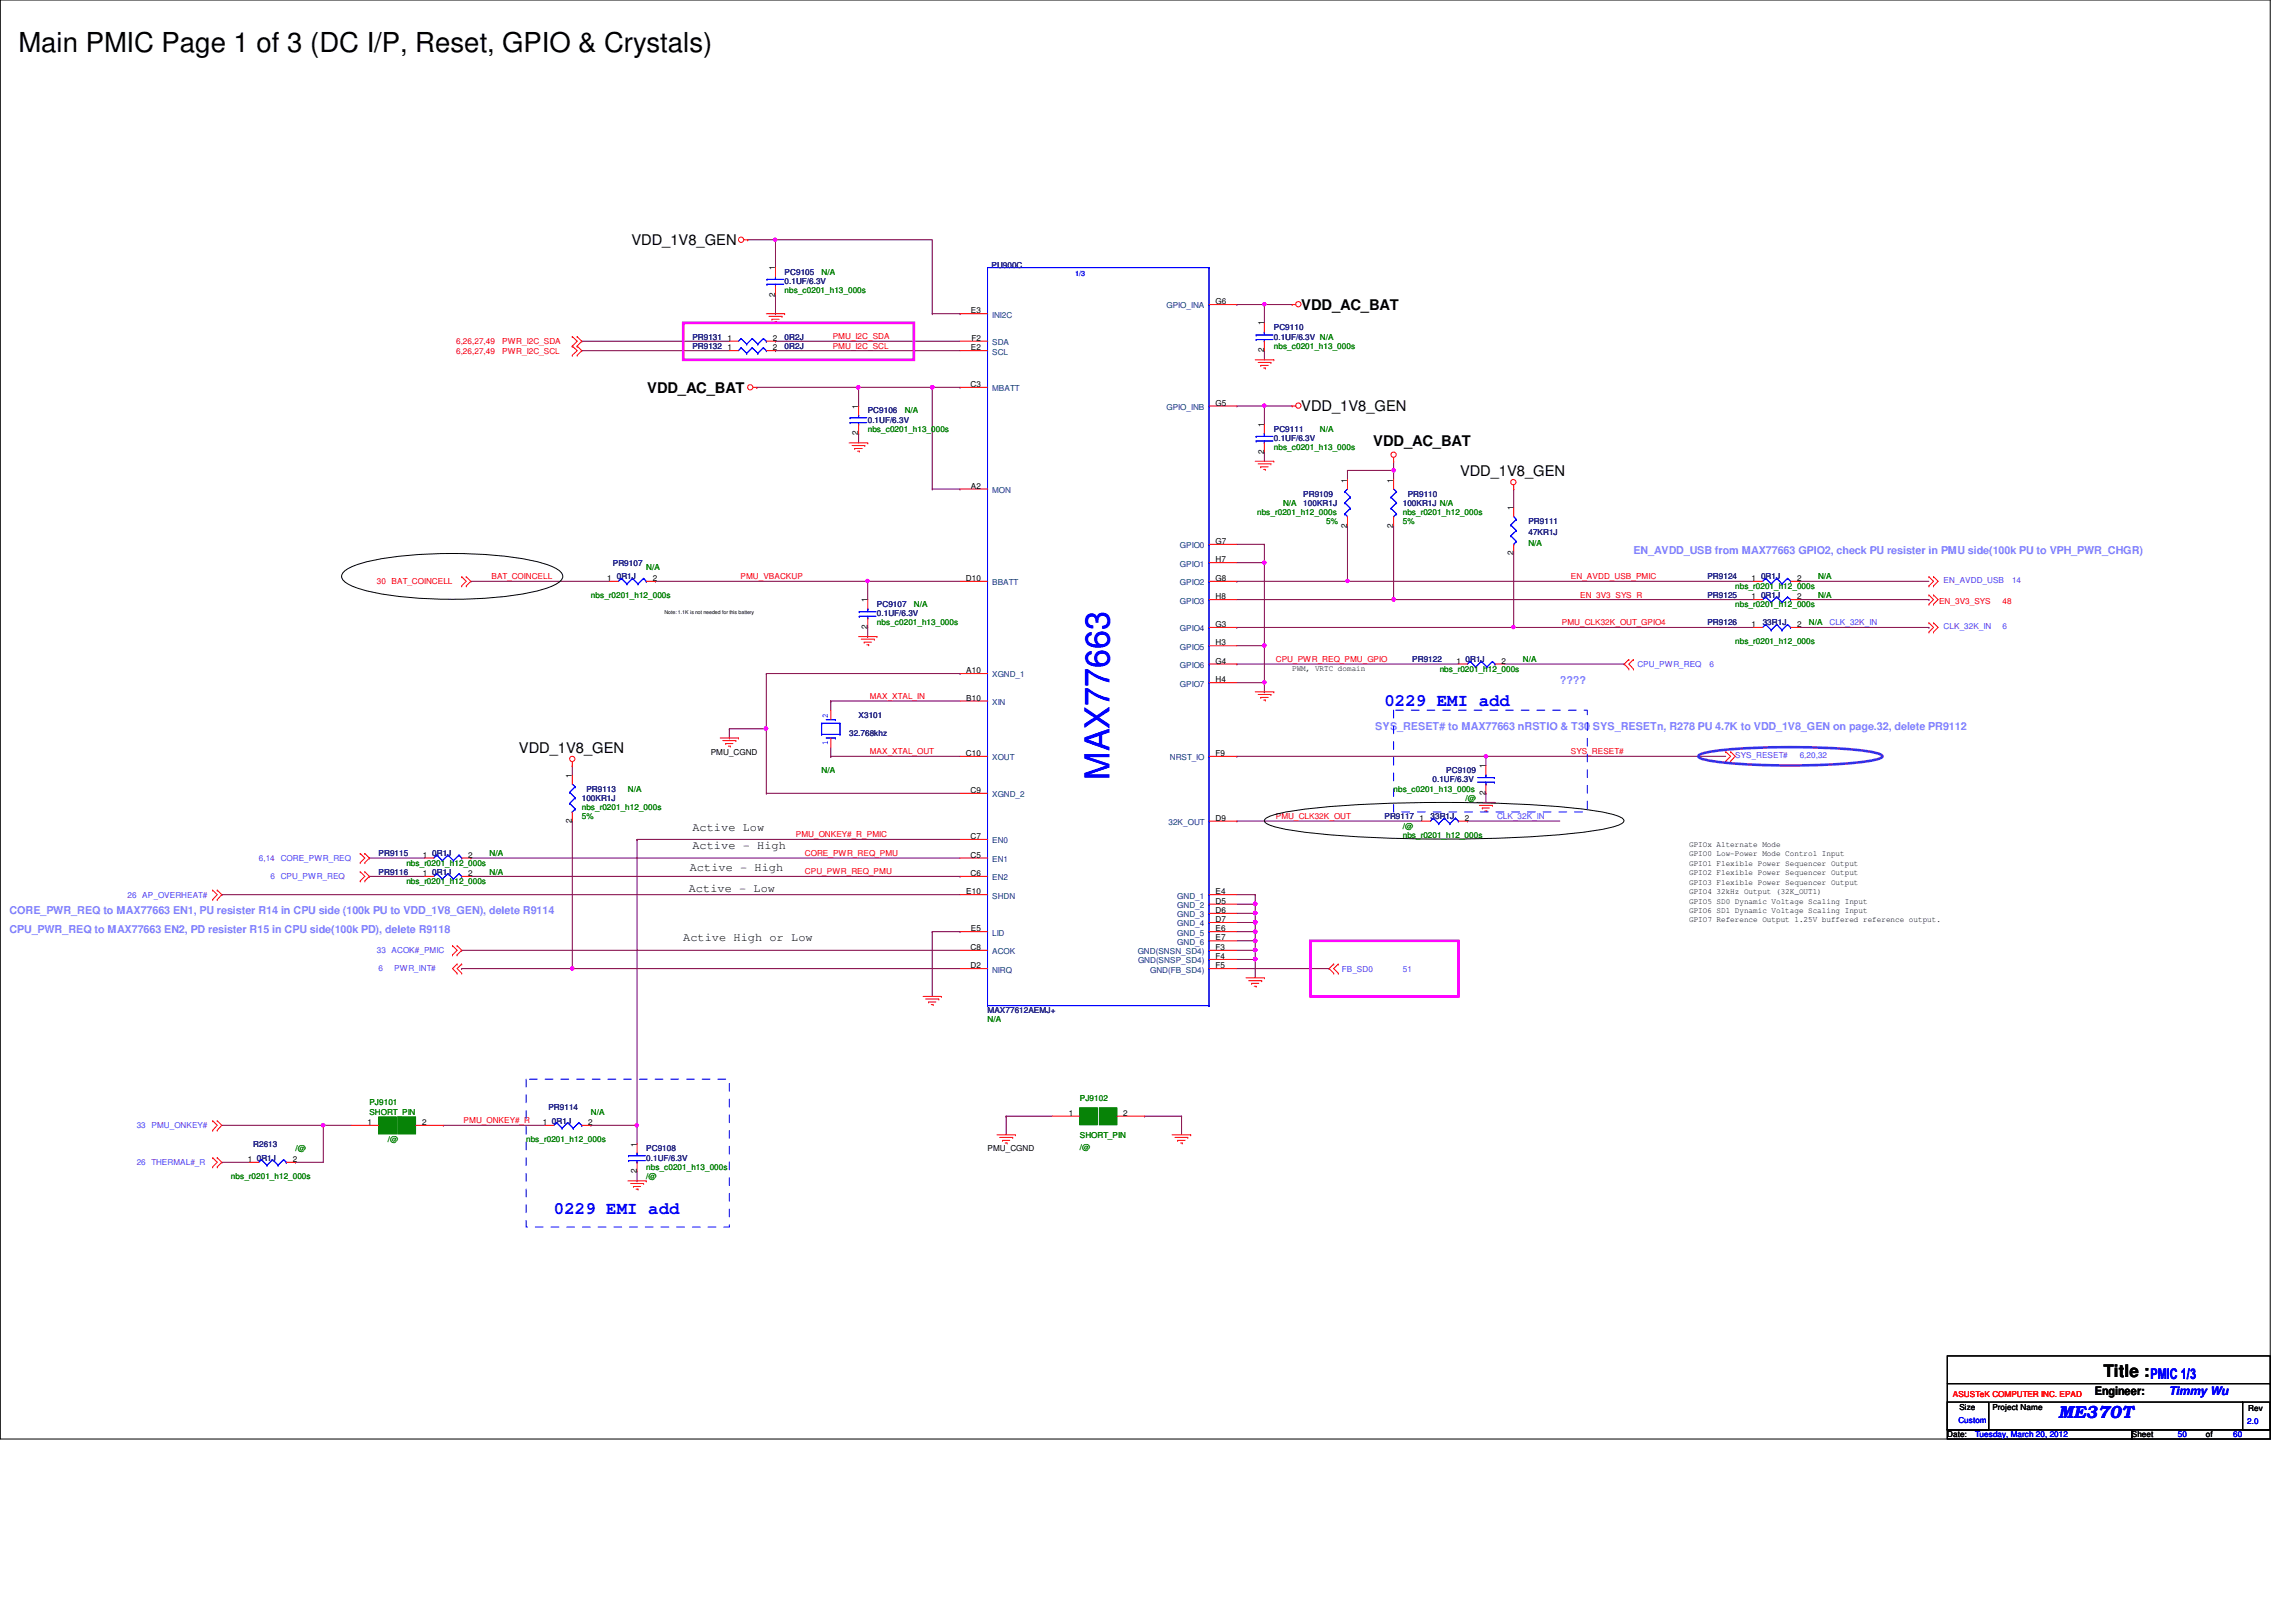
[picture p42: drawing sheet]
<svg xmlns="http://www.w3.org/2000/svg" width="297mm" height="210mm" viewBox="0 0 297 210" stroke-linecap="round" stroke-linejoin="round" font-family="sans-serif">
<defs><g id="words">
<text font-size="4.4" fill="#00f" x="143.5" y="100.9" transform="rotate(-90 143.5 100.9)">MAX77663</text>
<text font-size="3.6" x="2.4" y="6.8">Main PMIC Page 1 of 3 (DC I/P, Reset, GPIO &amp; Crystals)</text>
<g font-size="2.2" fill="#00f">
<text x="179.1" y="91.4">0229 EMI add</text>
<text x="71.7" y="157.1">0229 EMI add</text>
<text x="266.3" y="183.5">ME370T</text>
</g>
<text font-size="2.2" x="272.1" y="178.2">Title :</text>
<g font-size="1.9">
<text x="81.7" y="31.7">VDD_1V8_GEN</text>
<text x="168.4" y="40.1">VDD_AC_BAT</text>
<text x="83.7" y="50.8">VDD_AC_BAT</text>
<text x="168.4" y="53.1">VDD_1V8_GEN</text>
<text x="177.7" y="57.7">VDD_AC_BAT</text>
<text x="188.9" y="61.6">VDD_1V8_GEN</text>
<text x="67.1" y="97.5">VDD_1V8_GEN</text>
</g>
<text font-size="1.9" fill="#00f" x="278.2" y="178.5">PMIC 1/3</text>
<g font-size="1.5">
<text x="89.6" y="107.5">Active Low</text>
<text x="89.2" y="112.7">Active - High</text>
<text x="89.6" y="109.9">Active - High</text>
<text x="89.1" y="115.5">Active - Low</text>
<text x="88.4" y="121.8">Active High or Low</text>
<text x="271" y="180.5">Engineer:</text>
</g>
<text font-size="1.5" fill="#00f" x="280.6" y="180.5">Timmy Wu</text>
<g font-size="1.4" fill="#8080ff">
<text x="211.3" y="71.8">EN_AVDD_USB from MAX77663 GPIO2, check PU resister in PMU side(100k PU to VPH_PWR_CHGR)</text>
<text x="201.8" y="88.5">????</text>
<text x="177.9" y="94.4">SYS_RESET# to MAX77663 nRSTIO &amp; T30 SYS_RESETn, R278 PU 4.7K to VDD_1V8_GEN on page.32, delete PR9112</text>
<text x="1.2" y="118.3">CORE_PWR_REQ to MAX77663 EN1, PU resister R14 in CPU side (100k PU to VDD_1V8_GEN), delete R9114</text>
<text x="1.2" y="120.7">CPU_PWR_REQ to MAX77663 EN2, PD resister R15 in CPU side(100k PD), delete R9118</text>
</g>
<g font-size="1.1">
<text x="100.3" y="35" transform="rotate(-90 100.3 35)">1</text>
<text x="100.3" y="38.4" transform="rotate(-90 100.3 38.4)">2</text>
<text x="125.6" y="40.6">E3</text>
<text x="157.3" y="39.4">G6</text>
<text x="94.1" y="44.1">1</text>
<text x="94.1" y="45.3">1</text>
<text x="100" y="44.1">2</text>
<text x="100" y="45.3">2</text>
<text x="125.6" y="45.3">E2</text>
<text x="125.7" y="44.1">F2</text>
<text x="163.5" y="45.6" transform="rotate(-90 163.5 45.6)">2</text>
<text x="163.5" y="42.1" transform="rotate(-90 163.5 42.1)">1</text>
<text x="111" y="52.9" transform="rotate(-90 111 52.9)">1</text>
<text x="125.6" y="50.1">C3</text>
<text x="157.3" y="52.5">G5</text>
<text x="111" y="56.3" transform="rotate(-90 111 56.3)">2</text>
<text x="163.5" y="58.8" transform="rotate(-90 163.5 58.8)">2</text>
<text x="163.5" y="55.2" transform="rotate(-90 163.5 55.2)">1</text>
<text x="125.6" y="63.2">A2</text>
<text x="174.3" y="62.4" transform="rotate(-90 174.3 62.4)">1</text>
<text x="180.3" y="62.4" transform="rotate(-90 180.3 62.4)">1</text>
<text x="195.8" y="66" transform="rotate(-90 195.8 66)">1</text>
<text x="157.3" y="70.4">G7</text>
<text x="174.3" y="68.3" transform="rotate(-90 174.3 68.3)">2</text>
<text x="180.3" y="68.3" transform="rotate(-90 180.3 68.3)">2</text>
<text x="195.8" y="71.9" transform="rotate(-90 195.8 71.9)">2</text>
<text x="78.6" y="75.2">1</text>
<text x="84.5" y="75.2">2</text>
<text x="112.2" y="77.9" transform="rotate(-90 112.2 77.9)">1</text>
<text x="125" y="75.2">D10</text>
<text x="157.3" y="77.6">H8</text>
<text x="157.3" y="75.2">G8</text>
<text x="157.3" y="72.8">H7</text>
<text x="226.6" y="77.6">1</text>
<text x="226.6" y="75.2">1</text>
<text x="232.5" y="77.6">2</text>
<text x="232.5" y="75.2">2</text>
<text x="112.2" y="81.4" transform="rotate(-90 112.2 81.4)">2</text>
<text x="157.3" y="83.5">H3</text>
<text x="157.3" y="81.2">G3</text>
<text x="226.6" y="81.2">1</text>
<text x="232.5" y="81.2">2</text>
<text x="125" y="87.1">A10</text>
<text x="157.3" y="88.3">H4</text>
<text x="157.3" y="85.9">G4</text>
<text x="167.2" y="86.9">PWM, VRTC domain</text>
<text x="188.4" y="85.9">1</text>
<text x="194.3" y="85.9">2</text>
<text x="125" y="90.7">B10</text>
<text x="74" y="100.6" transform="rotate(-90 74 100.6)">1</text>
<text x="91.9" y="97.7">PMU_CGND</text>
<text x="125" y="97.8">C10</text>
<text x="157.3" y="97.8">F9</text>
<text x="192.2" y="99.4" transform="rotate(-90 192.2 99.4)">1</text>
<text x="74" y="106.5" transform="rotate(-90 74 106.5)">2</text>
<text x="125.6" y="102.6">C9</text>
<text x="157.3" y="106.2">D9</text>
<text x="183.6" y="106.2">1</text>
<text x="189.5" y="106.2">2</text>
<text x="192.2" y="102.9" transform="rotate(-90 192.2 102.9)">2</text>
<text x="54.7" y="111">1</text>
<text x="54.7" y="113.4">1</text>
<text x="60.6" y="111">2</text>
<text x="60.6" y="113.4">2</text>
<text x="125.6" y="113.4">C6</text>
<text x="125.6" y="111">C5</text>
<text x="125.6" y="108.6">C7</text>
<text x="218.5" y="109.6">GPIOx Alternate Mode</text>
<text x="218.5" y="110.8">GPIO0 Low-Power Mode Control Input</text>
<text x="218.5" y="112">GPIO1 Flexible Power Sequencer Output</text>
<text x="218.5" y="113.2">GPIO2 Flexible Power Sequencer Output</text>
<text x="125" y="115.7">E10</text>
<text x="157.3" y="119.3">D7</text>
<text x="157.3" y="118.2">D6</text>
<text x="157.3" y="117">D5</text>
<text x="157.3" y="115.7">E4</text>
<text x="218.5" y="114.5">GPIO3 Flexible Power Sequencer Output</text>
<text x="218.5" y="115.7">GPIO4 32kHz Output (32K_OUT1)</text>
<text x="218.5" y="116.9">GPIO5 SD0 Dynamic Voltage Scaling Input</text>
<text x="218.5" y="118.2">GPIO6 SD1 Dynamic Voltage Scaling Input</text>
<text x="218.5" y="119.4">GPIO7 Reference Output 1.25V buffered reference output.</text>
<text x="125.6" y="125.3">D2</text>
<text x="125.6" y="122.9">C8</text>
<text x="125.6" y="120.5">E5</text>
<text x="157.3" y="125.3">F5</text>
<text x="157.3" y="124.1">F4</text>
<text x="157.3" y="122.9">F3</text>
<text x="157.3" y="121.7">E7</text>
<text x="157.3" y="120.5">E6</text>
<text x="47.5" y="145.6">1</text>
<text x="54.6" y="145.6">2</text>
<text x="70.2" y="145.6">1</text>
<text x="76.1" y="145.6">2</text>
<text x="82.4" y="148.4" transform="rotate(-90 82.4 148.4)">1</text>
<text x="127.8" y="149">PMU_CGND</text>
<text x="138.3" y="144.4">1</text>
<text x="145.3" y="144.4">2</text>
<text x="32" y="150.4">1</text>
<text x="37.9" y="150.4">2</text>
<text x="82.4" y="151.8" transform="rotate(-90 82.4 151.8)">2</text>
<text x="253.5" y="182.4">Size</text>
<text x="257.8" y="182.4">Project Name</text>
<text x="290.9" y="182.5">Rev</text>
<text x="251.9" y="186">Date:</text>
<text x="275.8" y="186">Sheet</text>
<text x="285.4" y="186">of</text>
</g>
<g font-size="1.1" fill="#000080">
<text x="101.5" y="35.6">PC9105</text>
<text x="128.3" y="34.6">PU900C</text>
<text x="101.5" y="36.8">0.1UF/6.3V</text>
<text x="89.6" y="43.9">PR9131</text>
<text x="89.6" y="45.1">PR9132</text>
<text x="101.5" y="43.9">0R2J</text>
<text x="101.5" y="45.1">0R2J</text>
<text x="164.8" y="42.8">PC9110</text>
<text x="164.8" y="43.9">0.1UF/6.3V N/A</text>
<text x="112.3" y="53.5">PC9106</text>
<text x="112.3" y="54.7">0.1UF/6.3V</text>
<text x="164.8" y="55.9">PC9111</text>
<text x="164.8" y="57.1">0.1UF/6.3V</text>
<text x="168.6" y="64.3">PR9109</text>
<text x="168.6" y="65.4">100KR1J</text>
<text x="181.5" y="65.4">100KR1J N/A</text>
<text x="182.1" y="64.3">PR9110</text>
<text x="197.7" y="67.8">PR9111</text>
<text x="197.7" y="69.3">47KR1J</text>
<text x="79.3" y="73.2">PR9107</text>
<text x="79.8" y="75">0R1J</text>
<text x="220.9" y="77.4">PR9125</text>
<text x="220.9" y="75">PR9124</text>
<text x="227.8" y="77.4">0R1J</text>
<text x="227.8" y="75">0R1J</text>
<text x="113.4" y="78.6">PC9107</text>
<text x="113.4" y="79.8">0.1UF/6.3V</text>
<text x="220.9" y="80.9">PR9126</text>
<text x="228" y="80.9">33R1J</text>
<text x="182.7" y="85.7">PR9122</text>
<text x="189.6" y="85.7">0R1J</text>
<text x="109.9" y="95.3">32.768khz</text>
<text x="111.1" y="92.9">X3101</text>
<text x="185.3" y="101.3">0.1UF/6.3V</text>
<text x="187.1" y="100.1">PC9109</text>
<text x="75.3" y="103.6">100KR1J</text>
<text x="75.9" y="102.4">PR9113</text>
<text x="179.1" y="106">PR9117</text>
<text x="185.1" y="106">33R1J</text>
<text x="49" y="110.8">PR9115</text>
<text x="49" y="113.2">PR9116</text>
<text x="55.9" y="110.8">0R1J</text>
<text x="55.9" y="113.2">0R1J</text>
<text x="127.8" y="131.1">MAX77612AEMJ+</text>
<text x="70.9" y="143.6">PR9114</text>
<text x="32.8" y="148.4">R2613</text>
<text x="71.4" y="145.4">0R1J</text>
<text x="83.6" y="149">PC9108</text>
<text x="33.2" y="150.2">0R1J</text>
<text x="83.6" y="150.2">0.1UF/6.3V</text>
</g>
<g font-size="1.1" fill="#008000">
<text x="106.3" y="35.6">N/A</text>
<text x="101.5" y="38">nbs_c0201_h13_000s</text>
<text x="164.8" y="45.1">nbs_c0201_h13_000s</text>
<text x="117" y="53.5">N/A</text>
<text x="112.3" y="55.9">nbs_c0201_h13_000s</text>
<text x="164.8" y="58.3">nbs_c0201_h13_000s</text>
<text x="170.8" y="55.9">N/A</text>
<text x="166" y="65.4">N/A</text>
<text x="162.6" y="66.6">nbs_r0201_h12_000s</text>
<text x="171.6" y="67.8">5%</text>
<text x="181.5" y="66.6">nbs_r0201_h12_000s</text>
<text x="181.5" y="67.8">5%</text>
<text x="197.7" y="70.7">N/A</text>
<text x="76.5" y="77.4">nbs_r0201_h12_000s</text>
<text x="83.6" y="73.8">N/A</text>
<text x="224.5" y="76.2">nbs_r0201_h12_000s</text>
<text x="235.2" y="77.4">N/A</text>
<text x="235.2" y="75">N/A</text>
<text x="113.4" y="80.9">nbs_c0201_h13_000s</text>
<text x="118.2" y="78.6">N/A</text>
<text x="224.5" y="83.4">nbs_r0201_h12_000s</text>
<text x="224.5" y="78.6">nbs_r0201_h12_000s</text>
<text x="234" y="80.9">N/A</text>
<text x="186.3" y="86.9">nbs_r0201_h12_000s</text>
<text x="197" y="85.7">N/A</text>
<text x="106.3" y="100.1">N/A</text>
<text x="75.3" y="104.8">nbs_r0201_h12_000s</text>
<text x="75.3" y="106">5%</text>
<text x="81.2" y="102.4">N/A</text>
<text x="180.3" y="102.4">nbs_c0201_h13_000s</text>
<text x="181.5" y="107.2">/@</text>
<text x="189.6" y="103.6">/@</text>
<text x="52.6" y="112">nbs_r0201_h12_000s</text>
<text x="63.3" y="110.8">N/A</text>
<text x="63.3" y="113.2">N/A</text>
<text x="181.5" y="108.4">nbs_r0201_h12_000s</text>
<text x="52.6" y="114.4">nbs_r0201_h12_000s</text>
<text x="127.8" y="132.3">N/A</text>
<text x="47.8" y="143">PJ9101</text>
<text x="139.7" y="142.5">PJ9102</text>
<text x="38.2" y="149">/@</text>
<text x="47.8" y="144.2">SHORT_PIN</text>
<text x="50.2" y="147.8">/@</text>
<text x="68.1" y="147.8">nbs_r0201_h12_000s</text>
<text x="76.5" y="144.2">N/A</text>
<text x="139.7" y="147.3">SHORT_PIN</text>
<text x="139.7" y="148.8">/@</text>
<text x="29.9" y="152.6">nbs_r0201_h12_000s</text>
<text x="83.6" y="151.4">nbs_c0201_h13_000s</text>
<text x="83.6" y="152.6">/@</text>
</g>
<g font-size="1.1" fill="#004080">
<text x="128.4" y="41.1">INI2C</text>
<text x="150.9" y="39.9">GPIO_INA</text>
<text x="128.4" y="45.9">SCL</text>
<text x="128.4" y="44.7">SDA</text>
<text x="128.4" y="50.6">MBATT</text>
<text x="150.9" y="53">GPIO_INB</text>
<text x="128.4" y="63.8">MON</text>
<text x="152.7" y="71">GPIO0</text>
<text x="128.4" y="75.7">BBATT</text>
<text x="152.7" y="75.7">GPIO2</text>
<text x="152.7" y="73.3">GPIO1</text>
<text x="152.7" y="81.7">GPIO4</text>
<text x="152.7" y="78.1">GPIO3</text>
<text x="128.4" y="87.7">XGND_1</text>
<text x="152.7" y="88.9">GPIO7</text>
<text x="152.7" y="86.4">GPIO6</text>
<text x="152.7" y="84.1">GPIO5</text>
<text x="128.4" y="91.2">XIN</text>
<text x="128.4" y="98.4">XOUT</text>
<text x="151.3" y="98.4">NRST_IO</text>
<text x="128.4" y="103.2">XGND_2</text>
<text x="151.2" y="106.8">32K_OUT</text>
<text x="128.4" y="113.9">EN2</text>
<text x="128.4" y="111.5">EN1</text>
<text x="128.4" y="109.1">EN0</text>
<text x="128.4" y="116.3">SHDN</text>
<text x="152.3" y="119.9">GND_4</text>
<text x="152.3" y="118.7">GND_3</text>
<text x="152.3" y="117.5">GND_2</text>
<text x="152.3" y="116.3">GND_1</text>
<text x="128.4" y="125.9">NIRQ</text>
<text x="128.4" y="123.5">ACOK</text>
<text x="128.4" y="121.1">LID</text>
<text x="147.2" y="123.5">GND(SNSN_SD4)</text>
<text x="147.2" y="124.7">GND(SNSP_SD4)</text>
<text x="148.8" y="125.9">GND(FB_SD4)</text>
<text x="152.3" y="122.3">GND_6</text>
<text x="152.3" y="121.1">GND_5</text>
</g>
<g font-size="1.1" fill="#f00">
<text x="59" y="45.8">6,26,27,49</text>
<text x="59" y="44.5">6,26,27,49</text>
<text x="65" y="45.8">PWR_I2C_SCL</text>
<text x="65" y="44.5">PWR_I2C_SDA</text>
<text x="107.7" y="45.1">PMU_I2C_SCL</text>
<text x="107.7" y="43.9">PMU_I2C_SDA</text>
<text x="48.8" y="75.6">30 BAT_COINCELL</text>
<text x="63.6" y="75">BAT_COINCELL</text>
<text x="95.8" y="75">PMU_VBACKUP</text>
<text x="203.2" y="75">EN_AVDD_USB_PMIC</text>
<text x="204.4" y="77.3">EN_3V3_SYS_R</text>
<text x="202.1" y="80.9">PMU_CLK32K_OUT_GPIO4</text>
<text x="250.9" y="78.1">EN_3V3_SYS</text>
<text x="259.1" y="78.1">48</text>
<text x="165.1" y="85.7">CPU_PWR_REQ_PMU_GPIO</text>
<text x="112.5" y="90.5">MAX_XTAL_IN</text>
<text x="112.5" y="97.6">MAX_XTAL_OUT</text>
<text x="203.2" y="97.6">SYS_RESET#</text>
<text x="165.1" y="106">PMU_CLK32K_OUT</text>
<text x="103" y="108.4">PMU_ONKEY#_R_PMIC</text>
<text x="104.1" y="113.2">CPU_PWR_REQ_PMU</text>
<text x="104.1" y="110.8">CORE_PWR_REQ_PMU</text>
<text x="60" y="145.4">PMU_ONKEY#_R</text>
<text x="252.6" y="180.8">ASUSTeK COMPUTER INC. EPAD</text>
</g>
<g font-size="1.1" fill="#8000ff">
<text x="251.5" y="75.5">EN_AVDD_USB</text>
<text x="260.3" y="75.5">14</text>
<text x="236.7" y="80.9">CLK_32K_IN</text>
<text x="251.5" y="81.4">CLK_32K_IN</text>
<text x="259.1" y="81.4">6</text>
<text x="211.8" y="86.3">CPU_PWR_REQ</text>
<text x="221.1" y="86.3">6</text>
<text x="224.5" y="98.1">SYS_RESET#</text>
<text x="232.8" y="98.1">6,20,32</text>
<text x="193.7" y="106">CLK_32K_IN</text>
<text x="33.5" y="111.4">6,14</text>
<text x="35" y="113.8">6 CPU_PWR_REQ</text>
<text x="36.3" y="111.4">CORE_PWR_REQ</text>
<text x="16.5" y="116.2">26 AP_OVERHEAT#</text>
<text x="48.8" y="123.4">33 ACOK#_PMIC</text>
<text x="49" y="125.6">6</text>
<text x="51" y="125.6">PWR_INT#</text>
<text x="173.6" y="125.7">FB_SD0</text>
<text x="181.5" y="125.7">51</text>
<text x="17.7" y="146">33 PMU_ONKEY#</text>
<text x="17.7" y="150.8">26 THERMAL#_R</text>
</g>
<g font-size="1.1" fill="#00f">
<text x="107.1" y="92.9" transform="rotate(-90 107.1 92.9)">2</text>
<text x="107.1" y="96.4" transform="rotate(-90 107.1 96.4)">1</text>
<text x="253.4" y="184.1">Custom</text>
<text x="290.7" y="184.2">2.0</text>
<text x="255.5" y="186">Tuesday, March 20, 2012</text>
<text x="281.8" y="186">50</text>
<text x="288.9" y="186">60</text>
</g>
<text font-size=".9" fill="#00f" x="139.1" y="35.7">1/3</text>
<text font-size=".7" x="86" y="79.4">Note: 1.1K is not needed for this battery</text>
</g></defs>
<path d="M0 0h293.7v186.2h-293.7z" fill="none" stroke="#000" stroke-width=".13"/>
<path d="M111.1 56.1h.1M111.1 56.1v1.2M112.3 82.4h.1M112.3 81.2v1.2M120.6 120.6h.1M120.6 120.6v8.3M120.6 120.6h3.6M124.2 120.6h.1M162.4 124.2h.1M162.4 124.2v2.3" fill="none" stroke="#800040" stroke-width=".13"/>
<path d="M162.2 124h.3l.1 .1-.1 .2h-.1h-.2z" fill-rule="evenodd" fill="#f0f"/>
<path d="M162.2 124h.3l.1 .1-.1 .2h-.1h-.2z" fill="none" stroke="#f0f" stroke-width=".13"/>
<path d="M162.4 124.2h.1M162.4 123v1.2" fill="none" stroke="#800040" stroke-width=".13"/>
<path d="M162.2 122.8h.3l.1 .1-.1 .2h-.1h-.2z" fill-rule="evenodd" fill="#f0f"/>
<path d="M162.2 122.8h.3l.1 .1-.1 .2h-.1h-.2z" fill="none" stroke="#f0f" stroke-width=".13"/>
<path d="M162.2 124h.3l.1 .1-.1 .2h-.1h-.2z" fill-rule="evenodd" fill="#f0f"/>
<path d="M162.2 124h.3l.1 .1-.1 .2h-.1h-.2z" fill="none" stroke="#f0f" stroke-width=".13"/>
<path d="M162.4 123h.1M162.4 121.8v1.2" fill="none" stroke="#800040" stroke-width=".13"/>
<path d="M162.2 121.6h.3l.1 .2-.1 .1-.1 .1-.2-.1z" fill-rule="evenodd" fill="#f0f"/>
<path d="M162.2 121.6h.3l.1 .2-.1 .1-.1 .1-.2-.1z" fill="none" stroke="#f0f" stroke-width=".13"/>
<path d="M162.2 122.8h.3l.1 .1-.1 .2h-.1h-.2z" fill-rule="evenodd" fill="#f0f"/>
<path d="M162.2 122.8h.3l.1 .1-.1 .2h-.1h-.2z" fill="none" stroke="#f0f" stroke-width=".13"/>
<path d="M162.4 121.8h.1M162.4 120.6v1.2" fill="none" stroke="#800040" stroke-width=".13"/>
<path d="M162.2 120.4h.3l.1 .2-.1 .1-.1 .1-.2-.1z" fill-rule="evenodd" fill="#f0f"/>
<path d="M162.2 120.4h.3l.1 .2-.1 .1-.1 .1-.2-.1z" fill="none" stroke="#f0f" stroke-width=".13"/>
<path d="M162.2 121.6h.3l.1 .2-.1 .1-.1 .1-.2-.1z" fill-rule="evenodd" fill="#f0f"/>
<path d="M162.2 121.6h.3l.1 .2-.1 .1-.1 .1-.2-.1z" fill="none" stroke="#f0f" stroke-width=".13"/>
<path d="M162.4 119.4v1.2M162.4 120.6h.1" fill="none" stroke="#800040" stroke-width=".13"/>
<path d="M162.2 119.2h.3l.1 .1-.1 .2-.1 .1-.2-.1z" fill-rule="evenodd" fill="#f0f"/>
<path d="M162.2 119.2h.3l.1 .1-.1 .2-.1 .1-.2-.1z" fill="none" stroke="#f0f" stroke-width=".13"/>
<path d="M162.2 120.4h.3l.1 .2-.1 .1-.1 .1-.2-.1z" fill-rule="evenodd" fill="#f0f"/>
<path d="M162.2 120.4h.3l.1 .2-.1 .1-.1 .1-.2-.1z" fill="none" stroke="#f0f" stroke-width=".13"/>
<path d="M162.4 119.4h.1M162.4 118.2v1.2" fill="none" stroke="#800040" stroke-width=".13"/>
<path d="M162.2 118h.3l.1 .2-.1 .1-.1 .1-.2-.1z" fill-rule="evenodd" fill="#f0f"/>
<path d="M162.2 118h.3l.1 .2-.1 .1-.1 .1-.2-.1z" fill="none" stroke="#f0f" stroke-width=".13"/>
<path d="M162.2 119.2h.3l.1 .1-.1 .2-.1 .1-.2-.1z" fill-rule="evenodd" fill="#f0f"/>
<path d="M162.2 119.2h.3l.1 .1-.1 .2-.1 .1-.2-.1z" fill="none" stroke="#f0f" stroke-width=".13"/>
<path d="M162.4 118.2h.1M162.4 117v1.2" fill="none" stroke="#800040" stroke-width=".13"/>
<path d="M162.2 116.8h.3l.1 .2-.1 .1-.1 .1-.2-.1z" fill-rule="evenodd" fill="#f0f"/>
<path d="M162.2 116.8h.3l.1 .2-.1 .1-.1 .1-.2-.1z" fill="none" stroke="#f0f" stroke-width=".13"/>
<path d="M162.2 118h.3l.1 .2-.1 .1-.1 .1-.2-.1z" fill-rule="evenodd" fill="#f0f"/>
<path d="M162.2 118h.3l.1 .2-.1 .1-.1 .1-.2-.1z" fill="none" stroke="#f0f" stroke-width=".13"/>
<path d="M162.4 117h.1M162.4 115.8v1.2" fill="none" stroke="#800040" stroke-width=".13"/>
<path d="M162.2 116.8h.3l.1 .2-.1 .1-.1 .1-.2-.1z" fill-rule="evenodd" fill="#f0f"/>
<path d="M162.2 116.8h.3l.1 .2-.1 .1-.1 .1-.2-.1z" fill="none" stroke="#f0f" stroke-width=".13"/>
<path d="M107.5 90.7h.1M107.5 97.9h.1M107.5 90.7v1.2M107.5 96.7v1.2M195.8 81.2h.1M195.8 81.2h31.1" fill="none" stroke="#800040" stroke-width=".13"/>
<path d="M195.6 81h.3l.1 .2-.1 .1-.1 .1-.2-.1z" fill-rule="evenodd" fill="#f0f"/>
<path d="M195.6 81h.3l.1 .2-.1 .1-.1 .1-.2-.1z" fill="none" stroke="#f0f" stroke-width=".13"/>
<path d="M99.1 94.3h.1M99.1 94.3v8.4" fill="none" stroke="#800040" stroke-width=".13"/>
<path d="M98.9 94.1h.3l.1 .2-.1 .1-.1 .1-.2-.1z" fill-rule="evenodd" fill="#f0f"/>
<path d="M98.9 94.1h.3l.1 .2-.1 .1-.1 .1-.2-.1z" fill="none" stroke="#f0f" stroke-width=".13"/>
<path d="M94.4 94.3h.1M94.4 94.3h4.7" fill="none" stroke="#800040" stroke-width=".13"/>
<path d="M98.9 94.1h.3l.1 .2-.1 .1-.1 .1-.2-.1z" fill-rule="evenodd" fill="#f0f"/>
<path d="M98.9 94.1h.3l.1 .2-.1 .1-.1 .1-.2-.1z" fill="none" stroke="#f0f" stroke-width=".13"/>
<path d="M94.4 95.5h.1M94.4 94.3v1.2M99.1 87.2h.1M99.1 87.2v7.1" fill="none" stroke="#800040" stroke-width=".13"/>
<path d="M98.9 94.1h.3l.1 .2-.1 .1-.1 .1-.2-.1z" fill-rule="evenodd" fill="#f0f"/>
<path d="M98.9 94.1h.3l.1 .2-.1 .1-.1 .1-.2-.1z" fill="none" stroke="#f0f" stroke-width=".13"/>
<path d="M100.3 31h.1M100.3 31v3.6M99.1 87.2h25.1M124.2 87.2h.1M160 106.3h.1M160 106.3h23.9" fill="none" stroke="#800040" stroke-width=".13"/>
<path d="M100.1 30.9h.3l.1 .1-.1 .2h-.1h-.2z" fill-rule="evenodd" fill="#f0f"/>
<path d="M100.1 30.9h.3l.1 .1-.1 .2h-.1h-.2z" fill="none" stroke="#f0f" stroke-width=".13"/>
<path d="M97.9 50.1h.1M97.9 50.1h13.2v2.4M111.1 52.5h.1M120.6 40.6h3.6M124.2 40.6h.1M163.6 52.5h.1M163.6 52.5h3.6M195.8 63.3h.1M195.8 63.3v2.4" fill="none" stroke="#800040" stroke-width=".13"/>
<path d="M110.9 50h.3v.1v.2h-.2h-.1z" fill-rule="evenodd" fill="#f0f"/>
<path d="M110.9 50h.3v.1v.2h-.2h-.1z" fill="none" stroke="#f0f" stroke-width=".13"/>
<path d="M111.1 50.1h9.5M120.6 50.1h.1" fill="none" stroke="#800040" stroke-width=".13"/>
<path d="M110.9 50h.3v.1v.2h-.2h-.1z" fill-rule="evenodd" fill="#f0f"/>
<path d="M110.9 50h.3v.1v.2h-.2h-.1z" fill="none" stroke="#f0f" stroke-width=".13"/>
<path d="M120.5 50h.2l.1 .1-.1 .2h-.1h-.1z" fill-rule="evenodd" fill="#f0f"/>
<path d="M120.5 50h.2l.1 .1-.1 .2h-.1h-.1z" fill="none" stroke="#f0f" stroke-width=".13"/>
<path d="M120.6 50.1v13.2M120.6 63.3h.1" fill="none" stroke="#800040" stroke-width=".13"/>
<path d="M120.5 50h.2l.1 .1-.1 .2h-.1h-.1z" fill-rule="evenodd" fill="#f0f"/>
<path d="M120.5 50h.2l.1 .1-.1 .2h-.1h-.1z" fill="none" stroke="#f0f" stroke-width=".13"/>
<path d="M120.6 50.1h3.6M124.2 50.1h.1M120.6 63.3h3.6M124.2 63.3h.1" fill="none" stroke="#800040" stroke-width=".13"/>
<path d="M120.5 50h.2l.1 .1-.1 .2h-.1h-.1z" fill-rule="evenodd" fill="#f0f"/>
<path d="M120.5 50h.2l.1 .1-.1 .2h-.1h-.1z" fill="none" stroke="#f0f" stroke-width=".13"/>
<g fill="none" stroke="#800040" stroke-width=".13">
<path d="M96.7 31h.1M96.7 31h23.9v9.6M100.3 31h.1M163.6 39.4h.1M163.6 39.4h3.6M120.6 40.6h.1M60.9 75.2h.1M60.9 75.2h17.9M174.3 60.9h.1M174.3 68h.1M174.3 60.9v1.2M174.3 68v7.2"/>
<path d="M180.3 60.9h.1M180.3 77.6h.1M180.3 60.9v1.2M180.3 68v9.6M74 99.1h.1M74 99.1v1.2M47.8 113.4h.1M47.8 111h.1M47.8 113.4h7.1M47.8 111h7.1M41.8 145.6h.1M41.8 145.6h3.6"/>
<path d="M130.2 144.4h.1M130.2 144.4h5.9M130.2 144.4v2.5M148.1 144.4h.1M148.1 144.4h4.8M152.9 144.4h.1M152.9 144.4v2.5"/>
</g>
<path d="M41.6 145.5h.4v.1v.2h-.2h-.2z" fill-rule="evenodd" fill="#f0f"/>
<path d="M41.6 145.5h.4v.1v.2h-.2h-.2z" fill="none" stroke="#f0f" stroke-width=".13"/>
<path d="M180.3 77.6h.1M180.3 77.6h46.6M232.8 75.2h.1M232.8 75.2h16.8M189.9 106.3h.1M189.9 106.3h11.9M28.7 150.4h.1M28.7 150.4h3.6M38.2 150.4h.1M41.8 145.6h.1M41.8 145.6v4.8h-3.6" fill="none" stroke="#800040" stroke-width=".13"/>
<path d="M180.1 77.4h.3l.1 .2-.1 .1-.1 .1-.2-.1z" fill-rule="evenodd" fill="#f0f"/>
<path d="M180.1 77.4h.3l.1 .2-.1 .1-.1 .1-.2-.1z" fill="none" stroke="#f0f" stroke-width=".13"/>
<g fill="none" stroke="#800040" stroke-width=".13">
<path d="M100.3 38.2v2.4M100.3 40.6h.1M84.8 75.2h.1M84.8 75.2h27.5M112.3 75.2h.1M112.3 75.2v2.4M174.3 75.2h.1M174.3 75.2h52.6M232.8 77.6h16.8M249.6 77.6h.1M232.8 81.2h16.8M249.6 81.2h.1"/>
<path d="M60.9 113.4h63.3M74 106.3h.1M74 106.3v19h-14.3M124.2 113.4h.1M59.7 125.3h.1"/>
</g>
<path d="M174.2 75h.3v.2v.1l-.2 .1-.1-.1z" fill-rule="evenodd" fill="#f0f"/>
<path d="M174.2 75h.3v.2v.1l-.2 .1-.1-.1z" fill="none" stroke="#f0f" stroke-width=".13"/>
<g fill="none" stroke="#800040" stroke-width=".13">
<path d="M160 75.2h.1M160 75.2h14.3M195.8 71.6v9.6M160 81.2h.1M160 85.9h.1M160 81.2h35.8M160 85.9h28.7M163.6 88.3h.1M163.6 89.5h.1M163.6 83.6v5.9M194.6 85.9h15.5M195.8 81.2h.1"/>
<path d="M210.1 85.9h.1"/>
</g>
<path d="M163.4 88.2h.3l.1 .1-.1 .1-.1 .1-.2-.1z" fill-rule="evenodd" fill="#f0f"/>
<path d="M163.4 88.2h.3l.1 .1-.1 .1-.1 .1-.2-.1z" fill="none" stroke="#f0f" stroke-width=".13"/>
<path d="M163.6 72.8h.1M163.6 70.4v2.4" fill="none" stroke="#800040" stroke-width=".13"/>
<path d="M163.4 72.7h.3l.1 .1-.1 .2h-.1h-.2z" fill-rule="evenodd" fill="#f0f"/>
<path d="M163.4 72.7h.3l.1 .1-.1 .2h-.1h-.2z" fill="none" stroke="#f0f" stroke-width=".13"/>
<path d="M163.6 72.8v10.8M163.6 83.6h.1" fill="none" stroke="#800040" stroke-width=".13"/>
<path d="M163.4 83.4h.3l.1 .1-.1 .2-.1 .1-.2-.1z" fill-rule="evenodd" fill="#f0f"/>
<path d="M163.4 83.4h.3l.1 .1-.1 .2-.1 .1-.2-.1z" fill="none" stroke="#f0f" stroke-width=".13"/>
<path d="M160 124.2h2.4M162.4 124.2h.1" fill="none" stroke="#800040" stroke-width=".13"/>
<path d="M162.2 124h.3l.1 .1-.1 .2h-.1h-.2z" fill-rule="evenodd" fill="#f0f"/>
<path d="M162.2 124h.3l.1 .1-.1 .2h-.1h-.2z" fill="none" stroke="#f0f" stroke-width=".13"/>
<path d="M107.5 97.9h.1M107.5 97.9h16.7M82.4 108.6h.1M82.4 108.6h41.8M160 119.4h2.4M162.4 119.4h.1" fill="none" stroke="#800040" stroke-width=".13"/>
<path d="M162.2 119.2h.3l.1 .1-.1 .2-.1 .1-.2-.1z" fill-rule="evenodd" fill="#f0f"/>
<path d="M162.2 119.2h.3l.1 .1-.1 .2-.1 .1-.2-.1z" fill="none" stroke="#f0f" stroke-width=".13"/>
<g fill="none" stroke="#800040" stroke-width=".13">
<path d="M100.3 45.4h.1M100.3 44.2h.1M100.3 45.4h23.9M100.3 44.2h23.9M160 77.6h20.3M180.3 77.6h.1M160 88.3h3.6M163.6 88.3h.1M60.9 111h.1M60.9 111h63.3M99.1 102.7h.1M99.1 102.7h25.1"/>
<path d="M59.7 123h.1M59.7 123h64.5M160 125.3h12M160 120.6h2.4M162.4 120.6h.1M172 125.3h.1"/>
</g>
<path d="M162.2 120.4h.3l.1 .2-.1 .1-.1 .1-.2-.1z" fill-rule="evenodd" fill="#f0f"/>
<path d="M162.2 120.4h.3l.1 .2-.1 .1-.1 .1-.2-.1z" fill="none" stroke="#f0f" stroke-width=".13"/>
<path d="M112.3 75.2h.1M112.3 75.2h11.9" fill="none" stroke="#800040" stroke-width=".13"/>
<path d="M112.1 75h.3v.2v.1l-.2 .1-.1-.1z" fill-rule="evenodd" fill="#f0f"/>
<path d="M112.1 75h.3v.2v.1l-.2 .1-.1-.1z" fill="none" stroke="#f0f" stroke-width=".13"/>
<path d="M160 115.8h2.4M162.4 115.8h.1M74 125.3h.1M74 125.3h50.2" fill="none" stroke="#800040" stroke-width=".13"/>
<path d="M73.9 125.2h.3v.1v.2l-.2 .1-.1-.1z" fill-rule="evenodd" fill="#f0f"/>
<path d="M73.9 125.2h.3v.1v.2l-.2 .1-.1-.1z" fill="none" stroke="#f0f" stroke-width=".13"/>
<path d="M160 70.4h3.6M163.6 70.4h.1M160 121.8h2.4M162.4 121.8h.1" fill="none" stroke="#800040" stroke-width=".13"/>
<path d="M162.2 121.6h.3l.1 .2-.1 .1-.1 .1-.2-.1z" fill-rule="evenodd" fill="#f0f"/>
<path d="M162.2 121.6h.3l.1 .2-.1 .1-.1 .1-.2-.1z" fill="none" stroke="#f0f" stroke-width=".13"/>
<path d="M160 117h2.4M162.4 117h.1" fill="none" stroke="#800040" stroke-width=".13"/>
<path d="M162.2 116.8h.3l.1 .2-.1 .1-.1 .1-.2-.1z" fill-rule="evenodd" fill="#f0f"/>
<path d="M162.2 116.8h.3l.1 .2-.1 .1-.1 .1-.2-.1z" fill="none" stroke="#f0f" stroke-width=".13"/>
<path d="M160 72.8h3.6M163.6 72.8h.1M160 83.6h3.6M163.6 83.6h.1M28.7 115.8h.1M28.7 115.8h95.5M160 123h2.4M162.4 123h.1" fill="none" stroke="#800040" stroke-width=".13"/>
<path d="M162.2 122.8h.3l.1 .1-.1 .2h-.1h-.2z" fill-rule="evenodd" fill="#f0f"/>
<path d="M162.2 122.8h.3l.1 .1-.1 .2h-.1h-.2z" fill="none" stroke="#f0f" stroke-width=".13"/>
<path d="M107.5 90.7h.1M107.5 90.7h16.7M160 118.2h2.4M162.4 118.2h.1" fill="none" stroke="#800040" stroke-width=".13"/>
<path d="M162.2 118h.3l.1 .2-.1 .1-.1 .1-.2-.1z" fill-rule="evenodd" fill="#f0f"/>
<path d="M162.2 118h.3l.1 .2-.1 .1-.1 .1-.2-.1z" fill="none" stroke="#f0f" stroke-width=".13"/>
<path d="M57.4 145.6h.1M57.4 145.6h13.1M82.4 152.8h.1M82.4 145.6h.1M82.4 145.6v2.4M82.4 151.6v1.2" fill="none" stroke="#800040" stroke-width=".13"/>
<path d="M82.2 145.5h.3l.1 .1-.1 .2h-.1h-.2z" fill-rule="evenodd" fill="#f0f"/>
<path d="M82.2 145.5h.3l.1 .1-.1 .2h-.1h-.2z" fill="none" stroke="#f0f" stroke-width=".13"/>
<path d="M192.2 97.9h.1M192.2 97.9h31.1M82.4 108.6h.1M82.4 108.6v37h-5.9M28.7 145.6h13.1M41.8 145.6h.1M76.5 145.6h.1" fill="none" stroke="#800040" stroke-width=".13"/>
<path d="M192.1 97.7h.3v.2v.1l-.2 .1-.1-.1z" fill-rule="evenodd" fill="#f0f"/>
<path d="M192.1 97.7h.3v.2v.1l-.2 .1-.1-.1z" fill="none" stroke="#f0f" stroke-width=".13"/>
<path d="M163.6 39.4v2.4M163.6 45.4h.1M163.6 41.8h.1M163.6 45.4v1.2M160 97.9h.1M160 97.9h32.2M192.2 97.9h.1M192.2 97.9v1.2M192.2 102.7h.1M192.2 102.7v1.1" fill="none" stroke="#800040" stroke-width=".13"/>
<path d="M163.4 39.2h.3l.1 .2-.1 .1-.1 .1-.2-.1z" fill-rule="evenodd" fill="#f0f"/>
<path d="M163.4 39.2h.3l.1 .2-.1 .1-.1 .1-.2-.1z" fill="none" stroke="#f0f" stroke-width=".13"/>
<path d="M160 39.4h.1M160 39.4h3.6M163.6 58.5h.1M163.6 54.9h.1M163.6 52.5v2.4M163.6 58.5v1.2" fill="none" stroke="#800040" stroke-width=".13"/>
<path d="M163.4 52.3h.3l.1 .2-.1 .1-.1 .1-.2-.1z" fill-rule="evenodd" fill="#f0f"/>
<path d="M163.4 52.3h.3l.1 .2-.1 .1-.1 .1-.2-.1z" fill="none" stroke="#f0f" stroke-width=".13"/>
<path d="M160 52.5h.1M160 52.5h3.6M174.3 60.9h.1M174.3 60.9h6" fill="none" stroke="#800040" stroke-width=".13"/>
<path d="M180.1 60.7h.3l.1 .2-.1 .1-.1 .1-.2-.1z" fill-rule="evenodd" fill="#f0f"/>
<path d="M180.1 60.7h.3l.1 .2-.1 .1-.1 .1-.2-.1z" fill="none" stroke="#f0f" stroke-width=".13"/>
<path d="M75.3 45.4h.1M75.3 44.2h.1M75.3 45.4h19.1M75.3 44.2h19.1M180.3 59.7h.1M180.3 59.7v1.2" fill="none" stroke="#800040" stroke-width=".13"/>
<g fill="none" stroke="#f00" stroke-width=".13">
<path d="M96.3 31h.4M96.7 31h.1M100.3 34.6v1.2M100.3 37v1.2M156.4 39.4h3.6M167.2 39.4h.1M167.2 39.4h.4M74 46h.1M74 44.8h.1M74 43.6h.1M74 44.8l.7 .6-.7 .6M74 43.6l.7 .6-.7 .6"/>
<path d="M74.7 44.8h.1M74.7 46h.1M74.7 43.6h.1M74.7 44.8l.6 .6-.6 .6M74.7 43.6l.6 .6-.6 .6M97.4 50.1h.5M97.9 50.1h.1M99.1 40.6h2.4M99.5 40.9h1.7M99.9 41.3h.1M99.9 41.3h.9M100.2 41.7h.3"/>
<path d="M100.5 41.7h.1M101.2 40.9h.1M101.5 40.6h.1M109.9 57.3h2.4M110.2 57.7h1.7M110.6 58h.1M110.6 58h.9M111 58.4h.2M111.1 52.5v1.2M111.1 54.9v1.2M111.2 58.4h.1M111.9 57.7h.1"/>
<path d="M112.3 57.3h.1M124.2 40.6h3.6M124.2 50.1h3.6M124.2 45.4h3.6M124.2 44.2h3.6M156.4 52.5h3.6M162.4 46.6h2.4M162.4 59.7h2.4M162.8 46.9h1.6M163.1 47.3h.1M163.1 47.3h1M163.5 47.6h.2"/>
<path d="M163.6 41.8v1.2M163.6 44.2v1.2M163.7 47.6h.1M164.4 46.9h.1M164.8 46.6h.1M164.8 59.7h.1M167.2 52.5h.1M167.2 52.5h.4M180.3 59.7h.1M180.3 59.2v.5M59.7 75.8h.1M59.7 74.6h.1"/>
<path d="M59.7 74.6l.6 .6-.6 .6M60.3 74.6h.1M60.3 75.8h.1M60.3 74.6l.6 .6-.6 .6M78.8 75.2h1.2M83.6 75.2h1.2M112.3 77.6v1.2M112.3 80v1.2M124.2 75.2h3.6M124.2 63.3h3.6M156.4 75.2h3.6M156.4 77.6h3.6"/>
<path d="M156.4 72.8h3.6M156.4 70.4h3.6M162.8 60h1.6M163.1 60.4h.1M163.1 60.4h1M163.5 60.7h.2M163.7 60.7h.1M164.4 60h.1M174.3 62.1v1.2M174.3 66.8v1.2M195.8 63.3h.1M195.8 62.8v.5"/>
<path d="M249.6 75.8h.1M249.6 74.6h.1M249.6 77h.1M249.6 78.2h.1M249.6 74.6l.5 .6-.5 .6M249.6 77l.5 .6-.5 .6M250.1 75.8h.1M250.1 74.6h.1M250.1 77h.1M250.1 78.2h.1M250.1 74.6l.6 .6-.6 .6M250.1 77l.6 .6-.6 .6"/>
<path d="M74 99.1h.1M74 98.6v.5M93.2 95.5h2.3M93.5 95.8h1.7M93.9 96.2h.1M93.9 96.2h.9M94.2 96.6h.3M94.5 96.6h.1M95.2 95.8h.1M95.5 95.5h.1M111.1 82.4h2.3M111.4 82.7h1.7"/>
<path d="M111.8 83.1h.1M111.8 83.1h.9M112.1 83.4h.3M112.4 83.4h.1M113.1 82.7h.1M113.4 82.4h.1M124.2 97.9h3.6M124.2 90.7h3.6M124.2 87.2h3.6M156.4 81.2h3.6M156.4 97.9h3.6M156.4 88.3h3.6"/>
<path d="M156.4 85.9h3.6M156.4 83.6h3.6M162.4 89.5h2.4M162.8 89.9h1.6M163.1 90.3h.1M163.1 90.3h1M163.5 90.6h.2M163.7 90.6h.1M164.4 89.9h.1M164.8 89.5h.1M188.7 85.9h1.2M193.4 85.9h1.2"/>
<path d="M210.7 85.3h.1M210.7 86.6h.1M210.7 85.3l-.6 .6 .6 .7M211.3 86.6h.1M211.3 85.3h.1M211.3 85.3l-.6 .6 .6 .7M223.3 98.5h.1M223.3 97.3h.1M223.3 97.3l.6 .6-.6 .6M223.9 98.5h.1M223.9 97.3h.1M223.9 97.3l.6 .6-.6 .6"/>
<path d="M226.9 81.2h1.1M231.6 81.2h1.2M249.6 81.8h.1M249.6 80.6h.1M249.6 80.6l.5 .6-.5 .6M250.1 81.8h.1M250.1 80.6h.1M250.1 80.6l.6 .6-.6 .6M27.5 116.4h.1M27.5 115.2h.1M27.5 115.2l.6 .6-.6 .6M28.1 115.2h.1"/>
<path d="M28.1 116.4h.1M28.1 115.2l.6 .6-.6 .6M46.6 111.6h.1M46.6 110.4h.1M46.6 114h.1M46.6 112.8h.1M46.6 110.4l.6 .6-.6 .6M46.6 112.8l.6 .6-.6 .6M47.2 110.4h.1M47.2 111.6h.1M47.2 112.8h.1M47.2 114h.1"/>
<path d="M47.2 110.4l.6 .6-.6 .6M47.2 112.8l.6 .6-.6 .6M74 100.3v1.2M74 105.1v1.2M124.2 115.8h3.6M124.2 113.4h3.6M124.2 111h3.6M124.2 108.6h3.6M124.2 102.7h3.6M156.4 106.3h3.6M156.4 115.8h3.6M156.4 119.4h3.6"/>
<path d="M156.4 118.2h3.6M156.4 117h3.6M183.9 106.3h1.2M188.7 106.3h1.2M191 103.8h2.4M191.4 104.2h1.7M191.8 104.6h.1M191.8 104.6h.9M192.1 104.9h.3M192.4 104.9h.1M193.1 104.2h.1M193.4 103.8h.1"/>
<path d="M58.5 123.6h.1M58.5 122.4h.1M58.5 122.4l.6 .6-.6 .6M59.1 122.4h.1M59.1 123.6h.1M59.1 125.9h.1M59.1 124.8h.1M59.1 122.4l.6 .6-.6 .6M59.1 124.8l-.6 .5 .6 .6M59.7 125.9h.1M59.7 124.8h.1M59.7 124.8l-.6 .5 .6 .6"/>
<path d="M119.4 128.9h2.4M119.8 129.3h1.7M120.1 129.7h.1M120.1 129.7h1M120.5 130h.2M120.7 130h.1M121.5 129.3h.1M121.8 128.9h.1M124.2 125.3h3.6M124.2 123h3.6M124.2 120.6h3.6M156.4 125.3h3.6"/>
<path d="M156.4 123h3.6M156.4 120.6h3.6M156.4 124.2h3.6M156.4 121.8h3.6M161.2 126.5h2.4M161.5 126.9h1.7M161.9 127.3h.1M161.9 127.3h1M162.3 127.6h.2M162.5 127.6h.1M163.2 126.9h.1M163.6 126.5h.1"/>
<path d="M172.5 124.8h.1M172.5 125.9h.1M172.5 124.8l-.5 .5 .5 .6M173.1 125.9h.1M173.1 124.8h.1M173.1 124.8l-.6 .5 .6 .6M27.5 146.3h.1M27.5 145h.1M27.5 151h.1M27.5 149.8h.1M27.5 145l.6 .6-.6 .7M27.5 149.8l.6 .6-.6 .6"/>
<path d="M28.1 145h.1M28.1 146.3h.1M28.1 149.8h.1M28.1 151h.1M28.1 145l.6 .6-.6 .7M28.1 149.8l.6 .6-.6 .6M32.3 150.4h1.2M37 150.4h1.2M70.5 145.6h1.2M75.3 145.6h1.2M81.2 152.8h2.4M81.6 153.2h1.7"/>
<path d="M82 153.5h.1M82 153.5h.9M82.3 153.9h.2M82.5 153.9h.1M83.3 153.2h.1M83.6 152.8h.1M129 146.9h2.4M129.3 147.2h1.7M129.7 147.6h.1M129.7 147.6h.9M130 147.9h.3M130.3 147.9h.1"/>
<path d="M131 147.2h.1M131.4 146.9h.1M151.6 146.9h2.4M152 147.2h1.7M152.4 147.6h.1M152.4 147.6h.9M152.7 147.9h.2M152.9 147.9h.1M153.7 147.2h.1M154 146.9h.1"/>
<circle cx="95.9" cy="31" r=".34"/>
<circle cx="168" cy="39.4" r=".34"/>
<circle cx="97.1" cy="50.1" r=".34"/>
<circle cx="168" cy="52.5" r=".34"/>
<circle cx="180.3" cy="58.8" r=".34"/>
<circle cx="195.8" cy="62.4" r=".34"/>
<circle cx="74" cy="98.2" r=".34"/>
</g>
<path d="M44.6 73.9a13.4 13.4 0 0 1 5.7-1.7 59.7 59.7 0 0 1 18.9 .4 8.5 8.5 0 0 1 3.2 1.3l.3 .3 .1 .4-.1 .4a4.5 4.5 0 0 1-2.5 1.3 52.3 52.3 0 0 1-16.9 1.1 25.7 25.7 0 0 1-8.1-1.7l-.6-.4-.3-.3-.1-.4 .1-.4zM163.7 106a7.4 7.4 0 0 1 3-1 159.2 159.2 0 0 1 27.5-1 88.1 88.1 0 0 1 13.8 1.2l1.6 .5 .4 .3 .1 .2-.1 .3a7.6 7.6 0 0 1-3.1 .9 157.7 157.7 0 0 1-27.4 1.1 88.7 88.7 0 0 1-13.9-1.3l-1.5-.5-.4-.2-.1-.3zM251.9 175.5h41.8v9.5h-41.8zM251.9 179.1h41.8M293.7 179.1h.1M251.9 181.4h5.4v3.6h-5.4zM251.9 185h23.9v1.2h-23.9zM257.4 181.4h32.7M275.8 185h17.9v1.2h-17.9zM290.1 181.4h3.6v3.6h-3.6zM290.1 181.4h.1" fill="none" stroke="#000" stroke-width=".13"/>
<path d="M219.8 97.7a16.7 16.7 0 0 1 5.3-.8 87.9 87.9 0 0 1 17.3 .5l1 .3 .1 .2-.1 .1a17.4 17.4 0 0 1-5.3 .9 85.3 85.3 0 0 1-17.3-.5l-1-.4-.1-.1z" fill="none" stroke="#8000ff" stroke-width=".34"/>
<path d="M88.4 41.8h29.8v4.8h-29.8zM169.5 121.8h19.2v7.1h-19.2z" fill="none" stroke="#f0f" stroke-width=".34"/>
<path d="M180.3 91.9h25.1v13.2h-25.1zM68.1 139.7h26.3v19.1h-26.3z" fill="none" stroke="#00f" stroke-width=".13" stroke-dasharray="1 1 1 1 1 1 1 1"/>
<g fill="none" stroke="#00f" stroke-width=".13">
<path d="M99.2 36.2h.1M99.2 36.8h.1M99.2 36.2h2.2M99.2 36.8h2.2M100.3 35.8h.1M100.3 37h.1M100.3 35.8v.4M100.3 36.8v.2M156.4 39.4h.1M156.4 34.6h.1M156.4 34.6v95.5M156.4 34.6h-28.6v95.5"/>
<path d="M110 54.1h.1M110 54.7h.1M110 54.1h2.1M110 54.7h2.1M111.1 53.7h.1M111.1 54.9h.1M111.1 53.7v.4M111.1 54.7v.2M127.8 50.1h.1M127.8 40.6h.1M127.8 44.2h.1M127.8 45.4h.1"/>
<path d="M156.4 52.5h.1M162.5 43.3h.1M162.5 43.9h.1M162.5 43.3h2.2M162.5 43.9h2.2M163.6 43h.1M163.6 44.2h.1M163.6 43v.3M163.6 43.9v.3M80.4 74.8h.1M80.4 74.8l.7 .8M80.4 74.8l-.4 .4"/>
<path d="M81.1 75.6h.1M81.8 74.8h.1M81.8 74.8l.7 .8M81.8 74.8l-.7 .8M82.5 75.6h.1M83.3 74.8h.1M83.3 74.8l.3 .4M83.3 74.8l-.8 .8M83.6 75.2h.1M111.2 79.2h.1M111.2 79.8h.1M111.2 79.2h2.1"/>
<path d="M111.2 79.8h2.1M112.3 78.8h.1M112.3 80h.1M112.3 78.8v.4M112.3 79.8v.2M127.8 75.2h.1M127.8 63.3h.1M156.4 77.6h.1M156.4 75.2h.1M156.4 72.8h.1M156.4 70.4h.1M174 66.5h.1"/>
<path d="M174 63.6h.1M174 65.1h.1M174 66.5l.3 .3M174 65.1l.7 .7M174 63.6l.7 .7M174.3 66.8h.1M174.3 63.3l-.3 .3M174.7 65.8h.1M174.7 64.3h.1M174.7 65.8l-.7 .7M174.7 64.3l-.7 .8M127.8 97.9h.1"/>
<path d="M127.8 90.7h.1M127.8 87.2h.1M156.4 97.9h.1M156.4 88.3h.1M156.4 85.9h.1M156.4 83.6h.1M156.4 81.2h.1M190.2 85.6h.1M190.2 85.6l.7 .7M190.2 85.6l-.3 .3M190.9 86.3h.1M191.6 85.6h.1"/>
<path d="M191.6 85.6l.8 .7M191.6 85.6l-.7 .7M192.4 86.3h.1M193.1 85.6h.1M193.1 85.6l.3 .3M193.1 85.6l-.7 .7M193.4 85.9h.1M228.4 80.8h.1M228.4 80.8l.7 .7M228.4 80.8l-.4 .4M229.1 81.5h.1M229.9 80.8h.1"/>
<path d="M229.9 80.8l.6 .7M229.9 80.8l-.8 .7M230.5 81.5h.1M231.3 80.8h.1M231.3 80.8l.3 .4M231.3 80.8l-.8 .7M231.6 81.2h.1M73.7 104h.1M73.7 102.5h.1M73.7 104l.7 .7M73.7 102.5l.7 .8M74 105.1h.1"/>
<path d="M74 101.5l.4 .3M74.4 104.7h.1M74.4 101.8h.1M74.4 103.3h.1M74.4 104.7l-.4 .4M74.4 103.3l-.7 .7M74.4 101.8l-.7 .7M127.8 113.4h.1M127.8 115.8h.1M127.8 108.6h.1M127.8 111h.1M127.8 102.7h.1"/>
<path d="M156.4 119.4h.1M156.4 115.8h.1M156.4 118.2h.1M156.4 117h.1M156.4 106.3h.1M185.4 105.9h.1M185.4 105.9l.7 .7M185.4 105.9l-.3 .4M186.1 106.6h.1M186.9 105.9h.1M186.9 105.9l.7 .7M186.9 105.9l-.8 .7"/>
<path d="M187.6 106.6h.1M188.3 105.9h.1M188.3 105.9l.4 .4M188.3 105.9l-.7 .7M188.7 106.3h.1M127.8 125.3h.1M127.8 120.6h.1M127.8 123h.1M127.8 130.1h.1M127.8 130.1h28.6M156.4 125.3h.1M156.4 123h.1"/>
<path d="M156.4 124.2h.1M156.4 121.8h.1M156.4 120.6h.1M156.4 130.1h.1M33.8 150.1h.1M33.8 150.1l.7 .7M33.8 150.1l-.3 .3M34.5 150.8h.1M35.3 150.1h.1M35.3 150.1l.7 .7M35.3 150.1l-.8 .7M36 150.8h.1"/>
<path d="M36.7 150.1h.1M36.7 150.1l.3 .3M36.7 150.1l-.7 .7M37 150.4h.1M72 145.3h.1M72 145.3l.7 .7M72 145.3l-.3 .3M72.7 146h.1M73.4 145.3h.1M73.4 145.3l.8 .7M73.4 145.3l-.7 .7M74.2 146h.1"/>
<path d="M74.9 145.3h.1M74.9 145.3l.4 .3M74.9 145.3l-.7 .7M75.3 145.6h.1"/>
</g>
<path d="M139.7 143.4h2.3v2.1h-2.3z" fill-rule="evenodd" fill="#008000"/>
<path d="M139.7 143.4h2.3v2.1h-2.3z" fill="none" stroke="#008000" stroke-width=".13"/>
<path d="M142.2 143.4h2.3v2.1h-2.3z" fill-rule="evenodd" fill="#008000"/>
<path d="M142.2 143.4h2.3v2.1h-2.3z" fill="none" stroke="#008000" stroke-width=".13"/>
<path d="M139.7 143.4h2.3v2.1h-2.3z" fill-rule="evenodd" fill="#008000"/>
<path d="M139.7 143.4h2.3v2.1h-2.3z" fill="none" stroke="#008000" stroke-width=".13"/>
<path d="M142.2 143.4h2.3v2.1h-2.3z" fill-rule="evenodd" fill="#008000"/>
<path d="M142.2 143.4h2.3v2.1h-2.3z" fill="none" stroke="#008000" stroke-width=".13"/>
<path d="M94.4 44.2h1.1M99.1 44.2h1.2M226.9 77.6h1.1M231.6 77.6h1.2M54.9 111h1.2M54.9 113.4h1.2M59.7 111h1.2M59.7 113.4h1.2M82.4 148v1.2M82.4 150.4v1.2M136.1 144.4h3.6M144.5 144.4h3.6" fill="none" stroke="#f00" stroke-width=".13"/>
<g fill="none" stroke="#00f" stroke-width=".13">
<path d="M95.9 43.8h.1M95.9 43.8l.7 .7M95.9 43.8l-.4 .4M96.6 44.5h.1M97.3 43.8h.1M97.3 43.8l.7 .7M97.3 43.8l-.7 .7M98 44.5h.1M98.8 43.8h.1M98.8 43.8l.3 .4M98.8 43.8l-.8 .7M99.1 44.2h.1"/>
<path d="M228.4 77.3h.1M228.4 77.3l.7 .6M228.4 77.3l-.4 .3M229.1 77.9h.1M229.9 77.3h.1M229.9 77.3l.6 .6M229.9 77.3l-.8 .6M230.5 77.9h.1M231.3 77.3h.1M231.3 77.3l.3 .3M231.3 77.3l-.8 .6M231.6 77.6h.1"/>
<path d="M56.5 110.7h.1M56.5 113.1h.1M56.5 110.7l.7 .7M56.5 110.7l-.4 .3M56.5 113.1l.7 .6M56.5 113.1l-.4 .3M57.2 111.4h.1M57.2 113.7h.1M58 110.7h.1M58 113.1h.1M58 110.7l.7 .7M58 110.7l-.8 .7"/>
<path d="M58 113.1l.7 .6M58 113.1l-.8 .6M58.7 111.4h.1M58.7 113.7h.1M59.4 110.7h.1M59.4 113.1h.1M59.4 110.7l.3 .3M59.4 110.7l-.7 .7M59.4 113.1l.3 .3M59.4 113.1l-.7 .6M59.7 111h.1M59.7 113.4h.1"/>
<path d="M81.3 149.6h.1M81.3 150.2h.1M81.3 149.6h2.2M81.3 150.2h2.2M82.4 149.2h.1M82.4 150.4h.1M82.4 149.2v.4M82.4 150.2v.2"/>
</g>
<path d="M49 144.6h2.3v2.1h-2.3z" fill-rule="evenodd" fill="#008000"/>
<path d="M49 144.6h2.3v2.1h-2.3z" fill="none" stroke="#008000" stroke-width=".13"/>
<path d="M51.5 144.6h2.3v2.1h-2.3z" fill-rule="evenodd" fill="#008000"/>
<path d="M51.5 144.6h2.3v2.1h-2.3z" fill="none" stroke="#008000" stroke-width=".13"/>
<path d="M49 144.6h2.3v2.1h-2.3z" fill-rule="evenodd" fill="#008000"/>
<path d="M49 144.6h2.3v2.1h-2.3z" fill="none" stroke="#008000" stroke-width=".13"/>
<path d="M51.5 144.6h2.3v2.1h-2.3z" fill-rule="evenodd" fill="#008000"/>
<path d="M51.5 144.6h2.3v2.1h-2.3z" fill="none" stroke="#008000" stroke-width=".13"/>
<g fill="none" stroke="#f00" stroke-width=".13">
<path d="M94.4 45.4h1.1M99.1 45.4h1.2M163.6 54.9v1.2M163.6 57.3v1.2M180.3 62.1v1.2M180.3 66.8v1.2M195.8 65.7v1.1M195.8 70.4v1.2M226.9 75.2h1.1M231.6 75.2h1.2M107.5 91.9v1.2M107.5 95.5v1.2"/>
<path d="M192.2 99.1v1.2M192.2 101.5v1.2M45.4 145.6h3.6M53.8 145.6h3.6"/>
</g>
<g fill="none" stroke="#00f" stroke-width=".13">
<path d="M95.9 45h.1M95.9 45l.7 .7M95.9 45l-.4 .4M96.6 45.7h.1M97.3 45h.1M97.3 45l.7 .7M97.3 45l-.7 .7M98 45.7h.1M98.8 45h.1M98.8 45l.3 .4M98.8 45l-.8 .7M99.1 45.4h.1"/>
<path d="M162.5 56.5h.1M162.5 57.1h.1M162.5 56.5h2.2M162.5 57.1h2.2M163.6 56.1h.1M163.6 57.3h.1M163.6 56.1v.4M163.6 57.1v.2M180 65.8h.1M180 64.3h.1M180 65.8l.7 .7M180 64.3l.7 .8"/>
<path d="M180.3 66.8h.1M180.3 63.3l.4 .3M180.7 66.5h.1M180.7 63.6h.1M180.7 65.1h.1M180.7 66.5l-.4 .3M180.7 65.1l-.7 .7M180.7 63.6l-.7 .7M195.4 69.3h.1M195.4 67.9h.1M195.4 69.3l.8 .8M195.4 67.9l.8 .8"/>
<path d="M195.8 70.4h.1M195.8 66.8l.4 .4M196.2 70.1h.1M196.2 67.2h.1M196.2 68.7h.1M196.2 70.1l-.4 .3M196.2 68.7l-.8 .6M196.2 67.2l-.8 .7M228.4 74.8h.1M228.4 74.8l.7 .8M228.4 74.8l-.4 .4M229.1 75.6h.1"/>
<path d="M229.9 74.8h.1M229.9 74.8l.6 .8M229.9 74.8l-.8 .8M230.5 75.6h.1M231.3 74.8h.1M231.3 74.8l.3 .4M231.3 74.8l-.8 .8M231.6 75.2h.1M106.3 93.6h.1M106.3 95h.1M106.3 95h2.4M106.3 93.6h2.4"/>
<path d="M106.3 93.6v1.4M106.9 95.5h1.2M106.9 93.1h1.2M108.1 95.5h.1M108.1 93.1h.1M108.7 95h.1M108.7 93.6h.1M108.7 93.6v1.4M191.2 100.6h2.1M191.2 101.2h2.1M192.2 100.3h.1M192.2 101.5h.1"/>
<path d="M192.2 100.3v.3M192.2 101.2v.3M193.3 100.6h.1M193.3 101.2h.1"/>
</g>
<path d="M162.2 124h.3l.1 .1-.1 .2h-.1h-.2z" fill-rule="evenodd" fill="#f0f"/>
<path d="M162.2 124h.3l.1 .1-.1 .2h-.1h-.2z" fill="none" stroke="#f0f" stroke-width=".13"/>
<path d="M162.2 122.8h.3l.1 .1-.1 .2h-.1h-.2z" fill-rule="evenodd" fill="#f0f"/>
<path d="M162.2 122.8h.3l.1 .1-.1 .2h-.1h-.2z" fill="none" stroke="#f0f" stroke-width=".13"/>
<path d="M162.2 124h.3l.1 .1-.1 .2h-.1h-.2z" fill-rule="evenodd" fill="#f0f"/>
<path d="M162.2 124h.3l.1 .1-.1 .2h-.1h-.2z" fill="none" stroke="#f0f" stroke-width=".13"/>
<path d="M162.2 121.6h.3l.1 .2-.1 .1-.1 .1-.2-.1z" fill-rule="evenodd" fill="#f0f"/>
<path d="M162.2 121.6h.3l.1 .2-.1 .1-.1 .1-.2-.1z" fill="none" stroke="#f0f" stroke-width=".13"/>
<path d="M162.2 122.8h.3l.1 .1-.1 .2h-.1h-.2z" fill-rule="evenodd" fill="#f0f"/>
<path d="M162.2 122.8h.3l.1 .1-.1 .2h-.1h-.2z" fill="none" stroke="#f0f" stroke-width=".13"/>
<path d="M162.2 120.4h.3l.1 .2-.1 .1-.1 .1-.2-.1z" fill-rule="evenodd" fill="#f0f"/>
<path d="M162.2 120.4h.3l.1 .2-.1 .1-.1 .1-.2-.1z" fill="none" stroke="#f0f" stroke-width=".13"/>
<path d="M162.2 121.6h.3l.1 .2-.1 .1-.1 .1-.2-.1z" fill-rule="evenodd" fill="#f0f"/>
<path d="M162.2 121.6h.3l.1 .2-.1 .1-.1 .1-.2-.1z" fill="none" stroke="#f0f" stroke-width=".13"/>
<path d="M162.2 119.2h.3l.1 .1-.1 .2-.1 .1-.2-.1z" fill-rule="evenodd" fill="#f0f"/>
<path d="M162.2 119.2h.3l.1 .1-.1 .2-.1 .1-.2-.1z" fill="none" stroke="#f0f" stroke-width=".13"/>
<path d="M162.2 120.4h.3l.1 .2-.1 .1-.1 .1-.2-.1z" fill-rule="evenodd" fill="#f0f"/>
<path d="M162.2 120.4h.3l.1 .2-.1 .1-.1 .1-.2-.1z" fill="none" stroke="#f0f" stroke-width=".13"/>
<path d="M162.2 118h.3l.1 .2-.1 .1-.1 .1-.2-.1z" fill-rule="evenodd" fill="#f0f"/>
<path d="M162.2 118h.3l.1 .2-.1 .1-.1 .1-.2-.1z" fill="none" stroke="#f0f" stroke-width=".13"/>
<path d="M162.2 119.2h.3l.1 .1-.1 .2-.1 .1-.2-.1z" fill-rule="evenodd" fill="#f0f"/>
<path d="M162.2 119.2h.3l.1 .1-.1 .2-.1 .1-.2-.1z" fill="none" stroke="#f0f" stroke-width=".13"/>
<path d="M162.2 116.8h.3l.1 .2-.1 .1-.1 .1-.2-.1z" fill-rule="evenodd" fill="#f0f"/>
<path d="M162.2 116.8h.3l.1 .2-.1 .1-.1 .1-.2-.1z" fill="none" stroke="#f0f" stroke-width=".13"/>
<path d="M162.2 118h.3l.1 .2-.1 .1-.1 .1-.2-.1z" fill-rule="evenodd" fill="#f0f"/>
<path d="M162.2 118h.3l.1 .2-.1 .1-.1 .1-.2-.1z" fill="none" stroke="#f0f" stroke-width=".13"/>
<path d="M162.2 116.8h.3l.1 .2-.1 .1-.1 .1-.2-.1z" fill-rule="evenodd" fill="#f0f"/>
<path d="M162.2 116.8h.3l.1 .2-.1 .1-.1 .1-.2-.1z" fill="none" stroke="#f0f" stroke-width=".13"/>
<path d="M195.6 81h.3l.1 .2-.1 .1-.1 .1-.2-.1z" fill-rule="evenodd" fill="#f0f"/>
<path d="M195.6 81h.3l.1 .2-.1 .1-.1 .1-.2-.1z" fill="none" stroke="#f0f" stroke-width=".13"/>
<path d="M98.9 94.1h.3l.1 .2-.1 .1-.1 .1-.2-.1z" fill-rule="evenodd" fill="#f0f"/>
<path d="M98.9 94.1h.3l.1 .2-.1 .1-.1 .1-.2-.1z" fill="none" stroke="#f0f" stroke-width=".13"/>
<path d="M98.9 94.1h.3l.1 .2-.1 .1-.1 .1-.2-.1z" fill-rule="evenodd" fill="#f0f"/>
<path d="M98.9 94.1h.3l.1 .2-.1 .1-.1 .1-.2-.1z" fill="none" stroke="#f0f" stroke-width=".13"/>
<path d="M98.9 94.1h.3l.1 .2-.1 .1-.1 .1-.2-.1z" fill-rule="evenodd" fill="#f0f"/>
<path d="M98.9 94.1h.3l.1 .2-.1 .1-.1 .1-.2-.1z" fill="none" stroke="#f0f" stroke-width=".13"/>
<path d="M100.1 30.9h.3l.1 .1-.1 .2h-.1h-.2z" fill-rule="evenodd" fill="#f0f"/>
<path d="M100.1 30.9h.3l.1 .1-.1 .2h-.1h-.2z" fill="none" stroke="#f0f" stroke-width=".13"/>
<path d="M110.9 50h.3v.1v.2h-.2h-.1z" fill-rule="evenodd" fill="#f0f"/>
<path d="M110.9 50h.3v.1v.2h-.2h-.1z" fill="none" stroke="#f0f" stroke-width=".13"/>
<path d="M110.9 50h.3v.1v.2h-.2h-.1z" fill-rule="evenodd" fill="#f0f"/>
<path d="M110.9 50h.3v.1v.2h-.2h-.1z" fill="none" stroke="#f0f" stroke-width=".13"/>
<path d="M120.5 50h.2l.1 .1-.1 .2h-.1h-.1z" fill-rule="evenodd" fill="#f0f"/>
<path d="M120.5 50h.2l.1 .1-.1 .2h-.1h-.1z" fill="none" stroke="#f0f" stroke-width=".13"/>
<path d="M120.5 50h.2l.1 .1-.1 .2h-.1h-.1z" fill-rule="evenodd" fill="#f0f"/>
<path d="M120.5 50h.2l.1 .1-.1 .2h-.1h-.1z" fill="none" stroke="#f0f" stroke-width=".13"/>
<path d="M120.5 50h.2l.1 .1-.1 .2h-.1h-.1z" fill-rule="evenodd" fill="#f0f"/>
<path d="M120.5 50h.2l.1 .1-.1 .2h-.1h-.1z" fill="none" stroke="#f0f" stroke-width=".13"/>
<path d="M41.6 145.5h.4v.1v.2h-.2h-.2z" fill-rule="evenodd" fill="#f0f"/>
<path d="M41.6 145.5h.4v.1v.2h-.2h-.2z" fill="none" stroke="#f0f" stroke-width=".13"/>
<path d="M180.1 77.4h.3l.1 .2-.1 .1-.1 .1-.2-.1z" fill-rule="evenodd" fill="#f0f"/>
<path d="M180.1 77.4h.3l.1 .2-.1 .1-.1 .1-.2-.1z" fill="none" stroke="#f0f" stroke-width=".13"/>
<path d="M174.2 75h.3v.2v.1l-.2 .1-.1-.1z" fill-rule="evenodd" fill="#f0f"/>
<path d="M174.2 75h.3v.2v.1l-.2 .1-.1-.1z" fill="none" stroke="#f0f" stroke-width=".13"/>
<path d="M163.4 88.2h.3l.1 .1-.1 .1-.1 .1-.2-.1z" fill-rule="evenodd" fill="#f0f"/>
<path d="M163.4 88.2h.3l.1 .1-.1 .1-.1 .1-.2-.1z" fill="none" stroke="#f0f" stroke-width=".13"/>
<path d="M163.4 72.7h.3l.1 .1-.1 .2h-.1h-.2z" fill-rule="evenodd" fill="#f0f"/>
<path d="M163.4 72.7h.3l.1 .1-.1 .2h-.1h-.2z" fill="none" stroke="#f0f" stroke-width=".13"/>
<path d="M163.4 83.4h.3l.1 .1-.1 .2-.1 .1-.2-.1z" fill-rule="evenodd" fill="#f0f"/>
<path d="M163.4 83.4h.3l.1 .1-.1 .2-.1 .1-.2-.1z" fill="none" stroke="#f0f" stroke-width=".13"/>
<path d="M162.2 124h.3l.1 .1-.1 .2h-.1h-.2z" fill-rule="evenodd" fill="#f0f"/>
<path d="M162.2 124h.3l.1 .1-.1 .2h-.1h-.2z" fill="none" stroke="#f0f" stroke-width=".13"/>
<path d="M162.2 119.2h.3l.1 .1-.1 .2-.1 .1-.2-.1z" fill-rule="evenodd" fill="#f0f"/>
<path d="M162.2 119.2h.3l.1 .1-.1 .2-.1 .1-.2-.1z" fill="none" stroke="#f0f" stroke-width=".13"/>
<path d="M162.2 120.4h.3l.1 .2-.1 .1-.1 .1-.2-.1z" fill-rule="evenodd" fill="#f0f"/>
<path d="M162.2 120.4h.3l.1 .2-.1 .1-.1 .1-.2-.1z" fill="none" stroke="#f0f" stroke-width=".13"/>
<path d="M112.1 75h.3v.2v.1l-.2 .1-.1-.1z" fill-rule="evenodd" fill="#f0f"/>
<path d="M112.1 75h.3v.2v.1l-.2 .1-.1-.1z" fill="none" stroke="#f0f" stroke-width=".13"/>
<path d="M73.9 125.2h.3v.1v.2l-.2 .1-.1-.1z" fill-rule="evenodd" fill="#f0f"/>
<path d="M73.9 125.2h.3v.1v.2l-.2 .1-.1-.1z" fill="none" stroke="#f0f" stroke-width=".13"/>
<path d="M162.2 121.6h.3l.1 .2-.1 .1-.1 .1-.2-.1z" fill-rule="evenodd" fill="#f0f"/>
<path d="M162.2 121.6h.3l.1 .2-.1 .1-.1 .1-.2-.1z" fill="none" stroke="#f0f" stroke-width=".13"/>
<path d="M162.2 116.8h.3l.1 .2-.1 .1-.1 .1-.2-.1z" fill-rule="evenodd" fill="#f0f"/>
<path d="M162.2 116.8h.3l.1 .2-.1 .1-.1 .1-.2-.1z" fill="none" stroke="#f0f" stroke-width=".13"/>
<path d="M162.2 122.8h.3l.1 .1-.1 .2h-.1h-.2z" fill-rule="evenodd" fill="#f0f"/>
<path d="M162.2 122.8h.3l.1 .1-.1 .2h-.1h-.2z" fill="none" stroke="#f0f" stroke-width=".13"/>
<path d="M162.2 118h.3l.1 .2-.1 .1-.1 .1-.2-.1z" fill-rule="evenodd" fill="#f0f"/>
<path d="M162.2 118h.3l.1 .2-.1 .1-.1 .1-.2-.1z" fill="none" stroke="#f0f" stroke-width=".13"/>
<path d="M82.2 145.5h.3l.1 .1-.1 .2h-.1h-.2z" fill-rule="evenodd" fill="#f0f"/>
<path d="M82.2 145.5h.3l.1 .1-.1 .2h-.1h-.2z" fill="none" stroke="#f0f" stroke-width=".13"/>
<path d="M192.1 97.7h.3v.2v.1l-.2 .1-.1-.1z" fill-rule="evenodd" fill="#f0f"/>
<path d="M192.1 97.7h.3v.2v.1l-.2 .1-.1-.1z" fill="none" stroke="#f0f" stroke-width=".13"/>
<path d="M163.4 39.2h.3l.1 .2-.1 .1-.1 .1-.2-.1z" fill-rule="evenodd" fill="#f0f"/>
<path d="M163.4 39.2h.3l.1 .2-.1 .1-.1 .1-.2-.1z" fill="none" stroke="#f0f" stroke-width=".13"/>
<path d="M163.4 52.3h.3l.1 .2-.1 .1-.1 .1-.2-.1z" fill-rule="evenodd" fill="#f0f"/>
<path d="M163.4 52.3h.3l.1 .2-.1 .1-.1 .1-.2-.1z" fill="none" stroke="#f0f" stroke-width=".13"/>
<path d="M180.1 60.7h.3l.1 .2-.1 .1-.1 .1-.2-.1z" fill-rule="evenodd" fill="#f0f"/>
<path d="M180.1 60.7h.3l.1 .2-.1 .1-.1 .1-.2-.1z" fill="none" stroke="#f0f" stroke-width=".13"/>
<use href="#words"/>
</svg>
